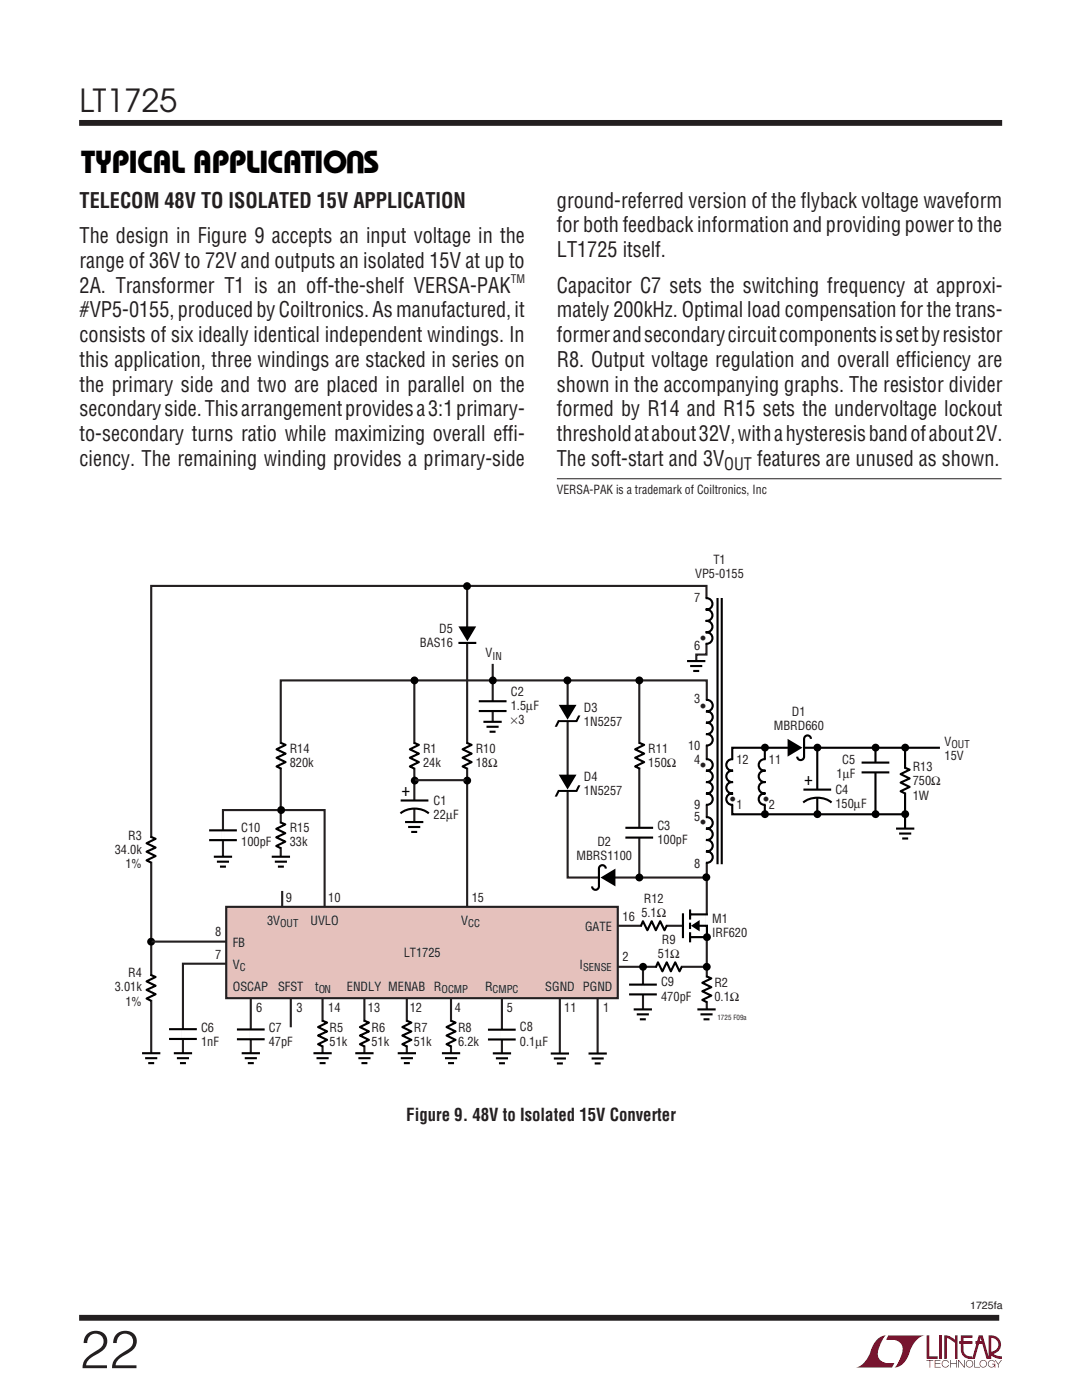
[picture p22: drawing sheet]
<svg xmlns="http://www.w3.org/2000/svg" width="216mm" height="279mm" viewBox="0 0 216 279" stroke-linecap="round" stroke-linejoin="round" font-family="sans-serif">
<defs><g id="words">
<text font-size="10.6" fill="#231f20" x="16" y="273">22</text>
<g font-size="6.4">
<text x="16.2" y="34.5">TYPICAL APPLICATIO S</text>
<text x="72.9" y="30.1" transform="rotate(-180 72.9 30.1)">U</text>
</g>
<text font-size="6.3" fill="#231f20" x="15.9" y="22.3">LT1725</text>
<g font-size="4.2" fill="#231f20">
<text x="15.9" y="41.5">TELECOM 48V TO ISOLATED 15V APPLICATION</text>
<text x="111.1" y="41.5">ground-referred version of the flyback voltage waveform</text>
<text x="111.1" y="46.4">for both feedback information and providing power to the</text>
<text x="15.9" y="48.5">The design in Figure 9 accepts an input voltage in the</text>
<text x="15.9" y="53.5">range of 36V to 72V and outputs an isolated 15V at up to</text>
<text x="111.1" y="51.4">LT1725 itself.</text>
<text x="15.9" y="58.4">2A. Transformer T1 is an off-the-shelf VERSA-PAK</text>
<text x="111.1" y="58.4">Capacitor C7 sets the switching frequency at approxi-</text>
<text x="15.9" y="63.3">#VP5-0155, produced by Coiltronics. As manufactured, it</text>
<text x="111.1" y="63.3">mately 200kHz. Optimal load compensation for the trans-</text>
<text x="15.9" y="68.3">consists of six ideally identical independent windings. In</text>
<text x="111.1" y="68.3">former and secondary circuit components is set by resistor</text>
<text x="15.9" y="73.2">this application, three windings are stacked in series on</text>
<text x="111.1" y="73.2">R8. Output voltage regulation and overall efficiency are</text>
<text x="15.9" y="78.1">the primary side and two are placed in parallel on the</text>
<text x="15.9" y="83.1">secondary side. This arrangement provides a 3:1 primary-</text>
<text x="111.1" y="78.1">shown in the accompanying graphs. The resistor divider</text>
<text x="111.1" y="83.1">formed by R14 and R15 sets the undervoltage lockout</text>
<text x="15.9" y="88.1">to-secondary turns ratio while maximizing overall effi-</text>
<text x="111.1" y="88.1">threshold at about 32V, with a hysteresis band of about 2V.</text>
<text x="15.9" y="93">ciency. The remaining winding provides a primary-side</text>
<text x="111.1" y="93">The soft-start and 3V</text>
<text x="151.1" y="93">features are unused as shown.</text>
</g>
<g font-size="3.5">
<text x="80.1" y="158.9">+</text>
<text x="160.5" y="156.7">+</text>
</g>
<text font-size="3.5" fill="#231f20" x="81.1" y="223.8">Figure 9. 48V to Isolated 15V Converter</text>
<text font-size="3.4" fill="#231f20" x="144.5" y="93.8">OUT</text>
<g font-size="3.2" fill="#231f20">
<text x="139.8" y="128.6">•</text>
<text x="139.8" y="142.1">•</text>
<text x="139.8" y="154">•</text>
<text x="145.7" y="160.7">•</text>
<text x="152.3" y="160.7">•</text>
<text x="139.8" y="165.3">•</text>
</g>
<g font-size="2.5" fill="#231f20">
<text x="111.1" y="98.6">VERSA-PAK is a trademark of Coiltronics, Inc</text>
<text x="142.4" y="112.6">T1</text>
<text x="138.7" y="115.4">VP5-0155</text>
<text x="138.5" y="120.2">7</text>
<text x="83.8" y="129.1">BAS16</text>
<text x="87.6" y="126.3">D5</text>
<text x="96.9" y="131.2">V</text>
<text x="138.5" y="129.8">6</text>
<text x="101.9" y="138.8">C2</text>
<text x="101.9" y="141.7">1.5µF</text>
<text x="116.5" y="142">D3</text>
<text x="138.5" y="140.4">3</text>
<text x="158" y="142.8">D1</text>
<text x="101.9" y="144.5">×3</text>
<text x="116.5" y="144.8">1N5257</text>
<text x="137.3" y="149.7">10</text>
<text x="154.4" y="145.7">MBRD660</text>
<text x="188.5" y="148.8">V</text>
<text x="57.8" y="150.2">R14</text>
<text x="57.8" y="153">820k</text>
<text x="84.4" y="150.2">R1</text>
<text x="84.4" y="153">24k</text>
<text x="94.9" y="150.2">R10</text>
<text x="94.9" y="153">18Ω</text>
<text x="116.5" y="155.9">D4</text>
<text x="129.4" y="150.2">R11</text>
<text x="129.4" y="153">150Ω</text>
<text x="138.5" y="152.5">4</text>
<text x="147" y="152.5">12</text>
<text x="153.4" y="152.5">11</text>
<text x="166.9" y="155.4">1µF</text>
<text x="168.1" y="152.5">C5</text>
<text x="182.1" y="153.9">R13</text>
<text x="188.5" y="151.6">15V</text>
<text x="86.5" y="160.6">C1</text>
<text x="116.5" y="158.7">1N5257</text>
<text x="138.5" y="161.5">9</text>
<text x="147" y="161.5">1</text>
<text x="153.4" y="161.5">2</text>
<text x="166.7" y="158.5">C4</text>
<text x="166.7" y="161.3">150µF</text>
<text x="182.1" y="156.8">750Ω</text>
<text x="182.1" y="159.6">1W</text>
<text x="25.6" y="167.6">R3</text>
<text x="48.1" y="166.1">C10</text>
<text x="57.8" y="166.1">R15</text>
<text x="86.5" y="163.4">22µF</text>
<text x="131.2" y="165.6">C3</text>
<text x="138.5" y="163.8">5</text>
<text x="22.9" y="170.4">34.0k</text>
<text x="25" y="173.3">1%</text>
<text x="48.1" y="168.9">100pF</text>
<text x="57.8" y="168.9">33k</text>
<text x="115" y="171.7">MBRS1100</text>
<text x="119.2" y="168.9">D2</text>
<text x="131.2" y="168.4">100pF</text>
<text x="138.5" y="173.2">8</text>
<text x="53.3" y="184.5">3V</text>
<text x="57" y="180.1">9</text>
<text x="62" y="184.5">UVLO</text>
<text x="65.5" y="180.1">10</text>
<text x="92" y="184.5">V</text>
<text x="94.1" y="180">15</text>
<text x="116.7" y="185.8">GATE</text>
<text x="124.2" y="183.8">16</text>
<text x="128" y="183.1">5.1Ω</text>
<text x="128.5" y="180.2">R12</text>
<text x="142.1" y="184.2">M1</text>
<text x="42.9" y="186.8">8</text>
<text x="42.9" y="191.5">7</text>
<text x="46.5" y="188.9">FB</text>
<text x="80.6" y="191">LT1725</text>
<text x="124.2" y="191.8">2</text>
<text x="131.3" y="191.3">51Ω</text>
<text x="132.1" y="188.4">R9</text>
<text x="142.1" y="187">IRF620</text>
<text x="22.9" y="197.9">3.01k</text>
<text x="25.6" y="195">R4</text>
<text x="46.5" y="197.7">OSCAP</text>
<text x="46.5" y="193.3">V</text>
<text x="55.5" y="197.7">SFST</text>
<text x="62.9" y="197.7">t</text>
<text x="69.2" y="197.7">ENDLY MENAB R</text>
<text x="96.8" y="197.7">R</text>
<text x="108.8" y="197.7">SGND PGND</text>
<text x="115.7" y="193.3">I</text>
<text x="131.9" y="196.8">C9</text>
<text x="142.6" y="197">R2</text>
<text x="25" y="200.7">1%</text>
<text x="51.1" y="202">6</text>
<text x="59.1" y="202">3</text>
<text x="65.5" y="202">14</text>
<text x="73.4" y="202">13</text>
<text x="81.8" y="202">12</text>
<text x="90.8" y="202">4</text>
<text x="101.1" y="202">5</text>
<text x="112.6" y="202">11</text>
<text x="120.3" y="202">1</text>
<text x="131.9" y="199.7">470pF</text>
<text x="142.6" y="199.8">0.1Ω</text>
<text x="40.1" y="205.9">C6</text>
<text x="40.1" y="208.7">1nF</text>
<text x="53.6" y="205.9">C7</text>
<text x="53.6" y="208.7">47pF</text>
<text x="65.8" y="205.9">R5</text>
<text x="65.8" y="208.7">51k</text>
<text x="74.1" y="205.9">R6</text>
<text x="74.1" y="208.7">51k</text>
<text x="82.6" y="205.9">R7</text>
<text x="82.6" y="208.7">51k</text>
<text x="91.4" y="205.9">R8</text>
<text x="91.4" y="208.7">6.2k</text>
<text x="103.8" y="205.8">C8</text>
<text x="103.8" y="208.7">0.1µF</text>
</g>
<text font-size="2.3" fill="#231f20" x="101.9" y="56.5">TM</text>
<g font-size="2.1" fill="#231f20">
<text x="98.2" y="131.7">IN</text>
<text x="189.8" y="149.3">OUT</text>
<text x="55.9" y="185.1">OUT</text>
<text x="93.4" y="185.1">CC</text>
<text x="47.8" y="193.8">C</text>
<text x="116.3" y="193.8">SENSE</text>
<text x="63.6" y="198.2">ON</text>
<text x="88.1" y="198.2">OCMP</text>
<text x="98.3" y="198.2">CMPC</text>
<text x="193.6" y="261.3">1725fa</text>
</g>
<text font-size="1.4" fill="#231f20" x="143.2" y="203.6">1725 F09a</text>
</g></defs>
<g fill="#900027">
<path d="M184.9 266.5h.5v4.2h1.7v.5h-2.2z"/>
<path d="M175.3 267.1l.5-.3 1-.3a5.3 5.3 0 0 0-1.6 4.3 2.68 2.68 0 0 0 3.3 1.2l-.5 .9h-7.2a5.1 5.1 0 0 0 3.2-3.9l.3-.8z"/>
<path d="M177.3 266.5h7.2a5.1 5.1 0 0 0-3.2 3.9 3.4 3.4 0 0 1-2.8 2.5 5.3 5.3 0 0 0 1.5-4.2 2.67 2.67 0 0 0-3.2-1.3z"/>
<path d="M187.5 266.5h.5v4.7h-.5z"/>
<path d="M188.4 266.5l1.1 .2 1.1 .7v-.9h.5v4.7h-.5v-3.2l-.9-.6-.8-.4v4.2h-.5z"/>
<path d="M184.9 271.4h1.3v.1h-.6v1.4h-.1v-1.4h-.6z"/>
<path d="M186.5 271.4h1.2v.1h-1.1v.6h1v.1h-1v.6h1.1v.1h-1.2z"/>
<path d="M189.6 271.4h.1v.7h1.1v-.7h.1v1.5h-.1v-.7h-1.1v.7h-.1z"/>
<path d="M191.2 271.4h.1l1.1 1.3v-1.3h.1v1.5h-.1l-1.1-1.3v1.3h-.1z"/>
<path d="M194.4 271.4h.1v1.4h1v.1h-1.1z"/>
<path d="M198.5 271.4h.1l.6 .8 .5-.8h.2l-.6 .9v.6h-.2v-.6z"/>
<path d="M191.7 266.5h2.3v.5h-1.8v.7h1.8v.5h-1.8v1.2a1.37 1.37 0 0 0 1.8 1.3v.5l1.3-4.7h.8l1.2 4.2v-4.2a1.91 1.91 0 0 1 2.4 1.4 1.91 1.91 0 0 1-1.5 2.3l.8 .4 .9 .1v.5h-.4a3.5 3.5 0 0 1-1.9-.8v-.6a1.39 1.39 0 0 0 1.6-1.3 1.39 1.39 0 0 0-1.4-1.5v4.2h-.9l-.9-3h-1.4v-.5h1.3l-.2-.7-1.2 4.2a2.13 2.13 0 0 1-2.7-1.3l-.1-1.7h-.3v-.5h.3z"/>
<path d="M192.9 271.6a.75 .75 0 0 1 1.2 .2 .75 .75 0 0 1-.4 1.1 .75 .75 0 0 1-1-.7h.2a.61 .61 0 0 0 .8 .5 .61 .61 0 0 0 .2-1 .61 .61 0 0 0-1 .2v.3h-.2z"/>
<path d="M195.7 271.6a.75 .75 0 0 1 1.1 .2 .75 .75 0 0 1-.4 1.1 .75 .75 0 0 1-.9-.7h.1a.61 .61 0 0 0 .9 .5 .61 .61 0 0 0 .1-1 .61 .61 0 0 0-1 .2v.3h-.1z"/>
<path d="M197.3 271.6a.74 .74 0 0 1 1.2 .3h-.1a.61 .61 0 0 0-.9-.2 .61 .61 0 0 0 0 1 .61 .61 0 0 0 .9-.4h-.5v-.1h.7v.7h-.1v-.3a.76 .76 0 0 1-1.1 .1 .76 .76 0 0 1-.1-1.1z"/>
<path d="M188.1 271.6a.74 .74 0 0 1 1.3 .4h-.2a.61 .61 0 0 0-.9-.3 .61 .61 0 0 0 0 .9 .61 .61 0 0 0 .9-.2h.1a.75 .75 0 0 1-1.1 .4 .75 .75 0 0 1-.1-1.2z"/>
</g>
<path d="M15.8 24.5h184.2M15.8 263h183.6" fill="none" stroke="#231f20" stroke-width="1.2" stroke-linecap="butt"/>
<g fill="none" stroke="#231f20" stroke-width=".42">
<path d="M93.2 117.2v63.7M82.7 136.1v29.3M98.3 132.5v12.9M113.3 135.9v39.2h27.5M127.6 135.9v39.2M138.9 132.6v-2h2.1v-13.7h-110.8v94M44.5 171.8v-10.1h20.3v19.2M56 172.3v-36.5h85v66.1M56.3 177.8v3.1M45.1 192.3h-8.6v18.7M50 199.2v11.8M58 199.2v5.8"/>
<path d="M72.7 199.2v11.8M81.2 199.2v11.8M90 199.2v12.2M100.2 199.2v11.9M111.7 199.2v11.9M119.2 199.2v11.9M123.2 184.8h13.1M123.3 192.9h17.8M128.3 193v9.4"/>
</g>
<g fill="none" stroke="#000" stroke-width=".42">
<path d="M137.1 131.9h3.6M137.7 132.9h2.4M138.3 133.9h1.2M152.6 149.3v13M163.1 149.3v13M174.7 149.3v13M180.6 149.3v17.2M187.6 149.2h-41.5v13.3h34.1M28.3 210.2h3.7M29 211.2h2.4M29.6 212.2h1.2M34.7 210.2h3.6"/>
<path d="M35.3 211.2h2.4M35.9 212.2h1.2M48.2 210.2h3.7M48.8 211.2h2.5M49.5 212.2h1.1M70.9 210.2h3.6M71.5 211.2h2.4M72.1 212.2h1.2M79.4 210.2h3.6M80 211.2h2.4M80.6 212.2h1.2M98.3 210.2h3.7"/>
<path d="M98.9 211.2h2.5M99.6 212.2h1.2M109.9 210.3h3.6M110.5 211.2h2.4M111.1 212.2h1.2M117.4 210.3h3.7M118 211.2h2.5M118.7 212.2h1.2M126.4 201.4h3.7M127.1 202.4h2.4M127.7 203.4h1.2M139.2 201.4h3.6"/>
<path d="M139.8 202.4h2.4M140.4 203.4h1.2"/>
</g>
<path d="M138.9 131.9v2.3M30.2 210.2v2.2M36.5 210.2v2.2M50.1 210.2v2.2M72.7 210.2v2.2M81.2 210.2v2.2M100.2 210.2v2.3M111.7 210.3v2.2M119.3 210.3v2.2M128.3 201.5v2.2M141 201.5v2.2" fill="none" stroke="#fff" stroke-width=".97" stroke-linecap="butt"/>
<g fill="#000">
<circle cx="93.2" cy="117" r=".79"/>
<circle cx="98.3" cy="135.8" r=".79"/>
<circle cx="113.2" cy="135.8" r=".79"/>
<circle cx="127.6" cy="135.8" r=".79"/>
<circle cx="82.8" cy="155.8" r=".79"/>
<circle cx="93.2" cy="155.8" r=".79"/>
<circle cx="152.6" cy="149.2" r=".79"/>
<circle cx="163.1" cy="149.2" r=".79"/>
<circle cx="174.7" cy="149.2" r=".79"/>
<circle cx="180.6" cy="149.2" r=".79"/>
<circle cx="127.6" cy="175.1" r=".79"/>
<circle cx="140.9" cy="175.1" r=".79"/>
<circle cx="152.6" cy="162.5" r=".79"/>
<circle cx="163.1" cy="162.5" r=".79"/>
<circle cx="174.7" cy="162.5" r=".79"/>
<circle cx="180.6" cy="162.5" r=".79"/>
<circle cx="128.3" cy="192.9" r=".79"/>
<circle cx="141" cy="192.9" r=".79"/>
</g>
<path d="M45.1 181h78.2v18.2h-78.2z" fill="#e5c1bc"/>
<path d="M82.8 155.7h10.1M30.3 187.9h14.8M45.1 181h78.2v18.2h-78.2zM64.4 199.2v11.8" fill="none" stroke="#231f20" stroke-width=".42"/>
<g fill="none" stroke="#fff" stroke-width=".71" stroke-linecap="butt">
<path d="M141 119.4v9M93.2 126.1v2.2M98.3 140v1.9M141 139.8v8.9M56.1 148.4v4.9M82.7 148.4v4.9M82.7 159.8v1.6M93.2 148.4v4.9M113.2 141.8v2.2M113.2 155.7v2.2M127.6 148.4v4.9M141 151.6v9"/>
<path d="M146.1 151.6v9M152.6 151.6v9M158.2 149.2h2.2M163.1 157.6v1.6M174.7 152.2v1.9M180.6 153.4v4.8M30.1 167.2v4.8M44.5 165.7v2M56 164.3v4.8M119.6 175.1h2.2M127.6 165.2v2M141 163.2v8.9"/>
<path d="M30.1 194.8v4.8M128.1 184.8h4.8M128.3 196.5v1.9M131.1 193h4.8M141 195v4.9M141.1 182.5v4.5M36.5 205.4v1.9M50.1 205.5v1.9M64.4 203.9v4.8M72.7 203.9v4.8M81.2 203.9v4.8M90 203.9v4.8"/>
<path d="M100.1 205.5v1.9"/>
</g>
<g fill="none" stroke="#000" stroke-width=".42">
<path d="M140.8 119.4a1.16 1.16 0 0 1 1.4 1.1 1.16 1.16 0 0 1-1.4 1.2 1.15 1.15 0 0 1 1.4 1.1 1.15 1.15 0 0 1-1.4 1.1 1.15 1.15 0 0 1 1.4 1.2 1.15 1.15 0 0 1-1.4 1.1 1.16 1.16 0 0 1 1.4 1.1 1.16 1.16 0 0 1-1.4 1.2M143.2 119.3v53.2M144 119.3v53.2M95 128.3h-3.5M95.5 140h5.6M140.9 139.7a1.16 1.16 0 0 1 1.3 1.1 1.16 1.16 0 0 1-1.3 1.2 1.15 1.15 0 0 1 1.3 1.1 1.15 1.15 0 0 1-1.3 1.1 1.15 1.15 0 0 1 1.3 1.2 1.15 1.15 0 0 1-1.3 1.1 1.16 1.16 0 0 1 1.3 1.1 1.16 1.16 0 0 1-1.3 1.2M56 148.2l1 .5-1.8 .8 1.8 .9-1.8 .8 1.8 .9-1.8 .9 1 .4M79.9 159.8h5.6M82.6 148.2l1 .5-1.8 .8 1.8 .9-1.8 .8 1.8 .9-1.8 .9 1 .4M93.1 148.2l1 .5-1.8 .8 1.8 .9-1.8 .8 1.8 .9-1.8 .9 1 .4M95.5 141.9h5.6M96.5 144.1h3.6"/>
<path d="M97.1 145h2.4M97.7 146h1.2M127.5 148.2l1 .5-1.8 .8 1.8 .9-1.8 .8 1.8 .9-1.8 .9 1 .4M140.9 151.5a1.16 1.16 0 0 1 1.3 1.2 1.16 1.16 0 0 1-1.3 1.1 1.15 1.15 0 0 1 1.3 1.1 1.15 1.15 0 0 1-1.3 1.2 1.15 1.15 0 0 1 1.3 1.1 1.15 1.15 0 0 1-1.3 1.1 1.16 1.16 0 0 1 1.3 1.2 1.16 1.16 0 0 1-1.3 1.1M146.3 151.5a1.16 1.16 0 0 0-1.4 1.2 1.16 1.16 0 0 0 1.4 1.1 1.15 1.15 0 0 0-1.4 1.1 1.15 1.15 0 0 0 1.4 1.2 1.15 1.15 0 0 0-1.4 1.1 1.15 1.15 0 0 0 1.4 1.1 1.16 1.16 0 0 0-1.4 1.2 1.16 1.16 0 0 0 1.4 1.1M152.7 151.5a1.16 1.16 0 0 0-1.3 1.2 1.16 1.16 0 0 0 1.3 1.1 1.15 1.15 0 0 0-1.3 1.1 1.15 1.15 0 0 0 1.3 1.2 1.15 1.15 0 0 0-1.3 1.1 1.15 1.15 0 0 0 1.3 1.1 1.16 1.16 0 0 0-1.3 1.2 1.16 1.16 0 0 0 1.3 1.1M160.3 157.6h5.6M161.8 147.5a.69 .69 0 0 0-.7-.7 .69 .69 0 0 0-.7 .7v3.5a.69 .69 0 0 1-.6 .7 .69 .69 0 0 1-.7-.7M171.9 152.2h5.6M171.9 154.1h5.6M180.5 153.2l1 .4-1.8 .9 1.8 .9-1.8 .8 1.8 .9-1.8 .8 1 .5M30 167l1 .4-1.8 .9 1.8 .9-1.8 .8 1.8 .8-1.8 .9 1 .5"/>
<path d="M41.7 165.7h5.6M41.7 167.7h5.6M42.7 171h3.6M43.3 172h2.4M43.9 173h1.2M54.2 171h3.7M54.8 172h2.5M55.5 173h1.1M55.9 164.1l1 .4-1.8 .9 1.8 .9-1.8 .8 1.8 .9-1.8 .8 1 .5M79.9 162.3a4.7 4.7 0 0 1 5.7 0M80.8 164.1h3.7M81.4 165h2.5"/>
<path d="M82.1 166h1.1M120.9 173.4a.69 .69 0 0 0-.7-.7 .69 .69 0 0 0-.7 .6v3.6a.69 .69 0 0 1-.7 .7 .69 .69 0 0 1-.7-.7M124.8 165.2h5.5M124.8 167.2h5.5M140.9 163.1a1.16 1.16 0 0 1 1.3 1.1 1.16 1.16 0 0 1-1.3 1.2 1.15 1.15 0 0 1 1.3 1.1 1.15 1.15 0 0 1-1.3 1.1 1.15 1.15 0 0 1 1.3 1.2 1.15 1.15 0 0 1-1.3 1.1 1.16 1.16 0 0 1 1.3 1.1 1.16 1.16 0 0 1-1.3 1.2M160.3 160.2a4.7 4.7 0 0 1 5.6 0M178.8 165.4h3.6M179.4 166.4h2.4M180 167.3h1.2M30 194.5l1 .5-1.8 .9 1.8 .8-1.8 .9 1.8 .8-1.8 .9 1 .5M125.5 196.5h5.6M125.5 198.5h5.6"/>
<path d="M133.1 184.7l-.5 1-.9-1.9-.8 1.9-.9-1.9-.8 1.9-.9-1.9-.4 1.1M136.1 192.9l-.5 1-.9-1.8-.8 1.8-.9-1.8-.8 1.8-.9-1.8-.4 1M136.3 182.3v4.9M137.7 184.1v1.3M137.7 181.5v2M137.7 186v2.1M137.7 182.5h3.6M137.7 187h3.6M138.7 184.8h2.4v2.2M140.9 194.8l1 .5-1.8 .8 1.8 .9-1.8 .8 1.8 .9-1.8 .9 1 .4M33.7 205.4h5.6M33.7 207.3h5.6"/>
<path d="M47.3 205.5h5.5M47.3 207.4h5.5M62.5 210.2h3.7M63.2 211.2h2.4M63.8 212.2h1.2M64.2 203.7l1.1 .4-1.8 .9 1.8 .8-1.8 .9 1.8 .8-1.8 .9 .9 .5M72.6 203.7l1 .4-1.8 .9 1.8 .8-1.8 .9 1.8 .8-1.8 .9 1 .5M81.1 203.7l1 .4-1.8 .9 1.8 .8-1.8 .9 1.8 .8-1.8 .9 1 .5M88.2 210.2h3.6M88.8 211.2h2.4M89.4 212.2h1.2M89.9 203.7l1 .4-1.8 .9 1.8 .8-1.8 .9 1.8 .8-1.8 .9 1 .5"/>
<path d="M97.4 205.5h5.5M97.4 207.5h5.5"/>
</g>
<path d="M98.3 144.1v2.2M44.5 171v2.2M56.1 171v2.2M82.7 164.1v2.2M180.6 165.4v2.2M64.4 210.2v2.2M90 210.2v2.2" fill="none" stroke="#fff" stroke-width=".97" stroke-linecap="butt"/>
<g fill="#000">
<path d="M91.5 125h3.5l-1.7 3zM111.3 143.7h3.6l.5-.9h.4l-.6 1.3h-3.6l-.5 .9h-.4zM111.3 157.7l3.6-.1 .5-.9h.4l-.6 1.3h-3.6l-.5 1h-.4zM111.5 140.7h3.5l-1.7 2.9zM111.5 154.6h3.5l-1.7 3zM157.2 147.5l2.9 1.7-2.9 1.8zM119.8 175.1l3-1.7v3.5z"/>
<circle cx="82.7" cy="135.8" r=".79"/>
<circle cx="56.1" cy="161.7" r=".79"/>
<circle cx="30.2" cy="187.9" r=".79"/>
<circle cx="141.1" cy="187" r=".79"/>
</g>
<path d="M138.3 184.8l1.1-.7v1.3z" fill="#000" stroke="#000" stroke-width=".49"/>
<path d="M111.1 95.5h88.8" fill="none" stroke="#231f20" stroke-width=".2"/>
<use href="#words"/>
</svg>
